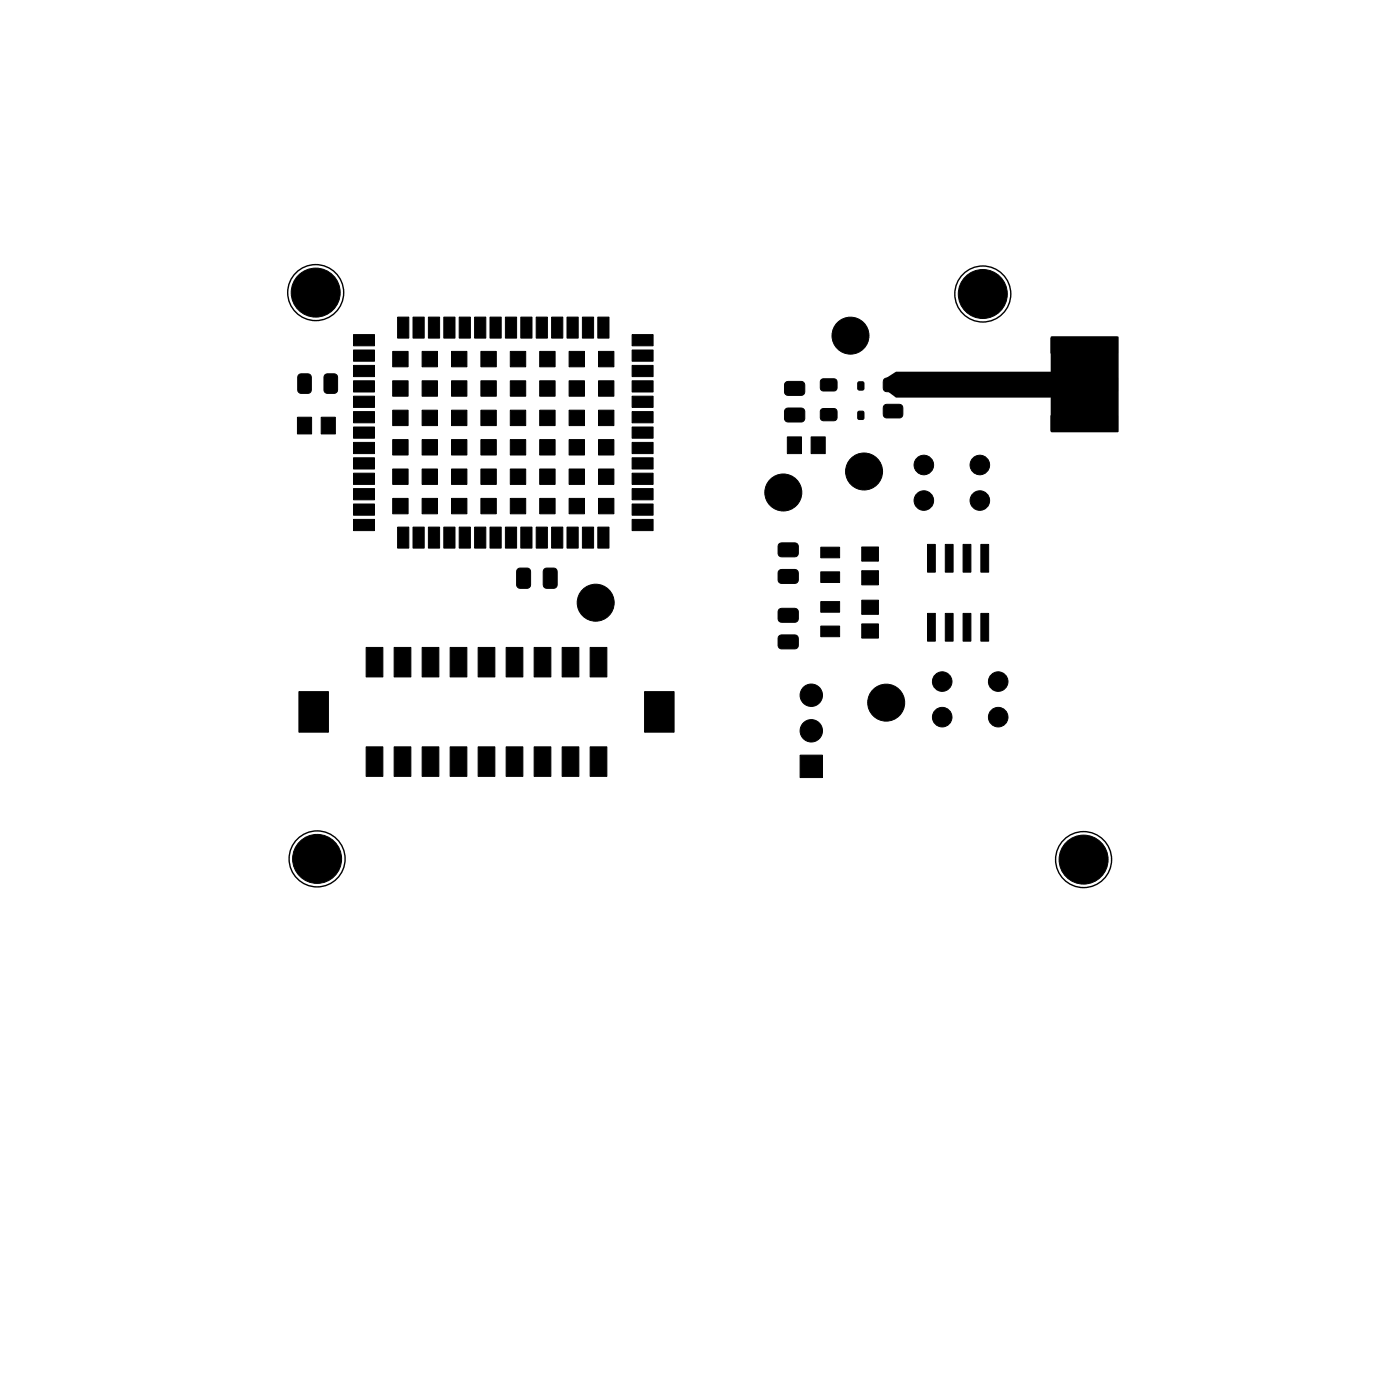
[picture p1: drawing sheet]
<svg xmlns="http://www.w3.org/2000/svg" width="100mm" height="100mm" viewBox="0 0 100 100" stroke-linecap="round" stroke-linejoin="round" font-family="sans-serif">
<path d="M75.1 24.1h4.7v6.7h-4.7z" fill="#000" stroke="#000" stroke-width=".1"/>
<path d="M63.3 27l.7-.4h11.1l.5 .5v.8l-.5 .5h-11.1l-.7-.5z" fill="#000"/>
<g fill="none" stroke="#000" stroke-width=".1">
<circle cx="22.5" cy="20.9" r="2"/>
<circle cx="70.2" cy="21" r="2"/>
<circle cx="22.6" cy="61.4" r="2"/>
<circle cx="77.4" cy="61.4" r="2"/>
</g>
<g fill="#000" stroke="#000" stroke-width=".07">
<path d="M21.3 26.8l.7-.1 .2 .2v1l-.1 .2h-.6l-.2-.1v-1.1zM21.2 29.8h1.1v1.2h-1.1zM22.9 29.8h1.1v1.2h-1.1zM23.2 26.8l.7-.1 .2 .2v1l-.1 .2h-.6l-.2-.1-.1-1.1zM25.2 23.9h1.6v.8h-1.6zM25.2 25h1.6v.8h-1.6zM25.2 26.1h1.6v.8h-1.6zM25.2 28.3h1.6v.8h-1.6zM25.2 29.4h1.6v.8h-1.6zM25.2 30.5h1.6v.8h-1.6zM25.2 31.6h1.6v.8h-1.6zM25.2 32.7h1.6v.8h-1.6z"/>
<path d="M25.2 33.8h1.6v.8h-1.6zM25.2 34.9h1.6v.8h-1.6zM25.2 36h1.6v.8h-1.6zM25.2 37.1h1.6v.8h-1.6zM25.2 27.2h1.6v.8h-1.6zM28 25.1h1.2v1.1h-1.2zM28 27.2h1.2v1.1h-1.2zM28 29.3h1.2v1.1h-1.2zM28 31.4h1.2v1.1h-1.2zM28 33.5h1.2v1.1h-1.2zM28 35.6h1.2v1.1h-1.2zM28.4 22.7h.8v1.5h-.8z"/>
<path d="M28.4 37.7h.8v1.5h-.8zM29.5 22.7h.8v1.5h-.8zM29.5 37.7h.8v1.5h-.8zM30.2 25.1h1v1.1h-1zM30.2 27.2h1v1.1h-1zM30.2 29.3h1v1.1h-1zM30.2 31.4h1v1.1h-1zM30.2 33.5h1v1.1h-1zM30.2 35.6h1v1.1h-1zM30.6 22.7h.8v1.5h-.8zM30.6 37.7h.8v1.5h-.8zM31.7 22.7h.8v1.5h-.8z"/>
<path d="M31.7 37.7h.8v1.5h-.8zM32.3 25.1h1v1.1h-1zM32.3 27.2h1v1.1h-1zM32.3 29.3h1v1.1h-1zM32.3 31.4h1v1.1h-1zM32.3 33.5h1v1.1h-1zM32.3 35.6h1v1.1h-1zM32.8 22.7h.8v1.5h-.8zM32.8 37.7h.8v1.5h-.8zM33.9 22.7h.8v1.5h-.8zM33.9 37.7h.8v1.5h-.8zM34.3 25.1h1.2v1.1h-1.2z"/>
<path d="M34.3 27.2h1.2v1.1h-1.2zM34.3 29.3h1.2v1.1h-1.2zM34.3 31.4h1.2v1.1h-1.2zM34.3 33.5h1.2v1.1h-1.2zM34.3 35.6h1.2v1.1h-1.2zM35 22.7h.8v1.5h-.8zM35 37.7h.8v1.5h-.8zM36.1 22.7h.8v1.5h-.8zM36.1 37.7h.8v1.5h-.8zM36.5 25.1h1.1v1.1h-1.1zM36.5 27.2h1.1v1.1h-1.1zM36.5 29.3h1.1v1.1h-1.1z"/>
<path d="M36.5 31.4h1.1v1.1h-1.1zM36.5 33.5h1.1v1.1h-1.1zM36.5 35.6h1.1v1.1h-1.1zM37.2 22.7h.8v1.5h-.8zM37.2 37.7h.8v1.5h-.8zM38.3 22.7h.8v1.5h-.8zM38.3 37.7h.8v1.5h-.8zM38.6 25.1h1v1.1h-1zM38.6 27.2h1v1.1h-1zM38.6 29.3h1v1.1h-1zM38.6 31.4h1v1.1h-1zM38.6 33.5h1v1.1h-1z"/>
<path d="M38.6 35.6h1v1.1h-1zM39.4 22.7h.8v1.5h-.8zM39.4 37.7h.8v1.5h-.8zM40.5 22.7h.8v1.5h-.8zM40.5 37.7h.8v1.5h-.8zM40.6 25.1h1.1v1.1h-1.1zM40.6 27.2h1.1v1.1h-1.1zM40.6 29.3h1.1v1.1h-1.1zM40.6 31.4h1.1v1.1h-1.1zM40.6 33.5h1.1v1.1h-1.1zM40.6 35.6h1.1v1.1h-1.1zM41.6 22.7h.8v1.5h-.8z"/>
<path d="M41.6 37.7h.8v1.5h-.8zM42.7 22.7h.8v1.5h-.8zM42.7 37.7h.8v1.5h-.8zM42.7 25.1h1.2v1.1h-1.2zM42.7 27.2h1.2v1.1h-1.2zM42.7 29.3h1.2v1.1h-1.2zM42.7 31.4h1.2v1.1h-1.2zM42.7 33.5h1.2v1.1h-1.2zM42.7 35.6h1.2v1.1h-1.2zM45.2 37.1h1.4v.8h-1.4zM45.2 36h1.4v.8h-1.4zM45.2 34.9h1.4v.8h-1.4z"/>
<path d="M45.2 33.8h1.4v.8h-1.4zM45.2 32.7h1.4v.8h-1.4zM45.2 31.6h1.4v.8h-1.4zM45.2 30.5h1.4v.8h-1.4zM45.2 29.4h1.4v.8h-1.4zM45.2 28.3h1.4v.8h-1.4zM45.2 27.2h1.4v.8h-1.4zM45.2 26.1h1.4v.8h-1.4zM45.2 25h1.4v.8h-1.4zM45.2 23.9h1.4v.8h-1.4zM56.2 31.2h1.1v1.2h-1.1zM56.1 29.2l.2-.1 1 .1 .2 .2v.6l-.3 .1h-1l-.2-.2z"/>
<path d="M56.1 27.3l.2-.1 1 .1 .2 .2v.6l-.3 .1h-1l-.2-.2zM55.6 38.8h.2h1.1l.1 .2v.6l-.2 .2h-1.1l-.1-.3zM57.9 31.2h1v1.2h-1zM58.7 27.1h1l.1 .2v.5l-.2 .1h-.9l-.1-.2zM58.7 29.2h1l.1 .2v.5l-.2 .2-.9-.1-.1-.2zM58.6 39.1h1.4v.7h-1.4zM61.6 39.1h1.1v1h-1.1zM61.3 27.3h.4v.5h-.4zM61.3 29.4h.4v.5h-.4zM63.2 29l.1-.1h1l.2 .2v.6l-.3 .2-1-.1-.1-.2zM63.2 27.1l.1-.1h1l.2 .2v.6l-.3 .2h-1l-.1-.3zM75.1 27l4.7-.1v1l-.1 .1h-4.6z"/>
<path d="M75.1 24.1h4.7v1.1l-.1 .1h-4.6v-.1zM75.1 29.7l4.7-.1v1.2h-.1h-4.6v-.1zM21.4 49.4h2.1v2.9h-2.1zM26.2 46.2h1.1v2.2h-1.1zM26.2 53.3h1.1v2.2h-1.1zM28.2 46.2h1.1v2.2h-1.1zM28.2 53.3h1.1v2.2h-1.1zM30.2 46.2h1.1v2.2h-1.1zM30.2 53.3h1.1v2.2h-1.1zM32.2 46.2h1.1v2.2h-1.1zM32.2 53.3h1.1v2.2h-1.1zM34.2 46.2h1.1v2.2h-1.1z"/>
<path d="M34.2 53.3h1.1v2.2h-1.1zM37 40.6h.6l.3 .1v1.1l-.2 .2h-.5l-.3-.1v-1.1zM36.2 46.2h1.1v2.2h-1.1zM36.2 53.3h1.1v2.2h-1.1zM38.9 40.6h.7l.2 .1v1.1l-.2 .2h-.6l-.2-.1v-1.1zM38.2 46.2h1.1v2.2h-1.1zM38.2 53.3h1.1v2.2h-1.1zM40.2 46.2h1.1v2.2h-1.1zM40.2 53.3h1.1v2.2h-1.1zM42.2 46.2h1.1v2.2h-1.1zM42.2 53.3h1.1v2.2h-1.1zM46 49.4h2.1v2.9h-2.1z"/>
<path d="M55.6 45.4h.2h1.1l.1 .2v.6l-.2 .2-1.1-.1-.1-.2zM55.6 43.5h.2h1.1l.1 .2v.6l-.2 .2-1.1-.1-.1-.2zM55.6 40.7h.2h1.1l.1 .2v.6l-.2 .2h-1.1l-.1-.3zM58.6 43h1.4v.7h-1.4zM58.6 44.7h1.4v.8h-1.4zM57.1 53.9h1.6v1.6h-1.6zM58.6 40.8h1.4v.8h-1.4zM61.6 40.8h1.1v1h-1.1zM61.6 44.6h1.1v1h-1.1zM61.6 42.9h1.1v1h-1.1zM66.3 43.8h.5v2h-.5zM66.3 38.9h.5v2h-.5z"/>
<path d="M67.5 43.8h.6v2h-.6zM67.5 38.9h.6v2h-.6zM68.8 43.8h.5v2h-.5zM68.8 38.9h.5v2h-.5zM70.1 43.8h.5v2h-.5zM70.1 38.9h.5v2h-.5z"/>
<circle cx="22.5" cy="20.9" r="1.75"/>
<circle cx="56" cy="35.2" r="1.32"/>
<circle cx="60.7" cy="24" r="1.32"/>
<circle cx="61.7" cy="33.7" r="1.32"/>
<circle cx="66" cy="33.2" r=".7"/>
<circle cx="66" cy="35.8" r=".7"/>
<circle cx="70" cy="35.8" r=".7"/>
<circle cx="70" cy="33.2" r=".7"/>
<circle cx="70.2" cy="21" r="1.75"/>
<circle cx="42.6" cy="43.1" r="1.32"/>
<circle cx="57.9" cy="52.2" r=".8"/>
<circle cx="57.9" cy="49.7" r=".8"/>
<circle cx="63.3" cy="50.2" r="1.32"/>
<circle cx="67.3" cy="48.7" r=".7"/>
<circle cx="67.3" cy="51.2" r=".7"/>
<circle cx="71.3" cy="48.7" r=".7"/>
<circle cx="71.3" cy="51.2" r=".7"/>
<circle cx="22.6" cy="61.4" r="1.75"/>
<circle cx="77.4" cy="61.4" r="1.75"/>
</g>
</svg>
